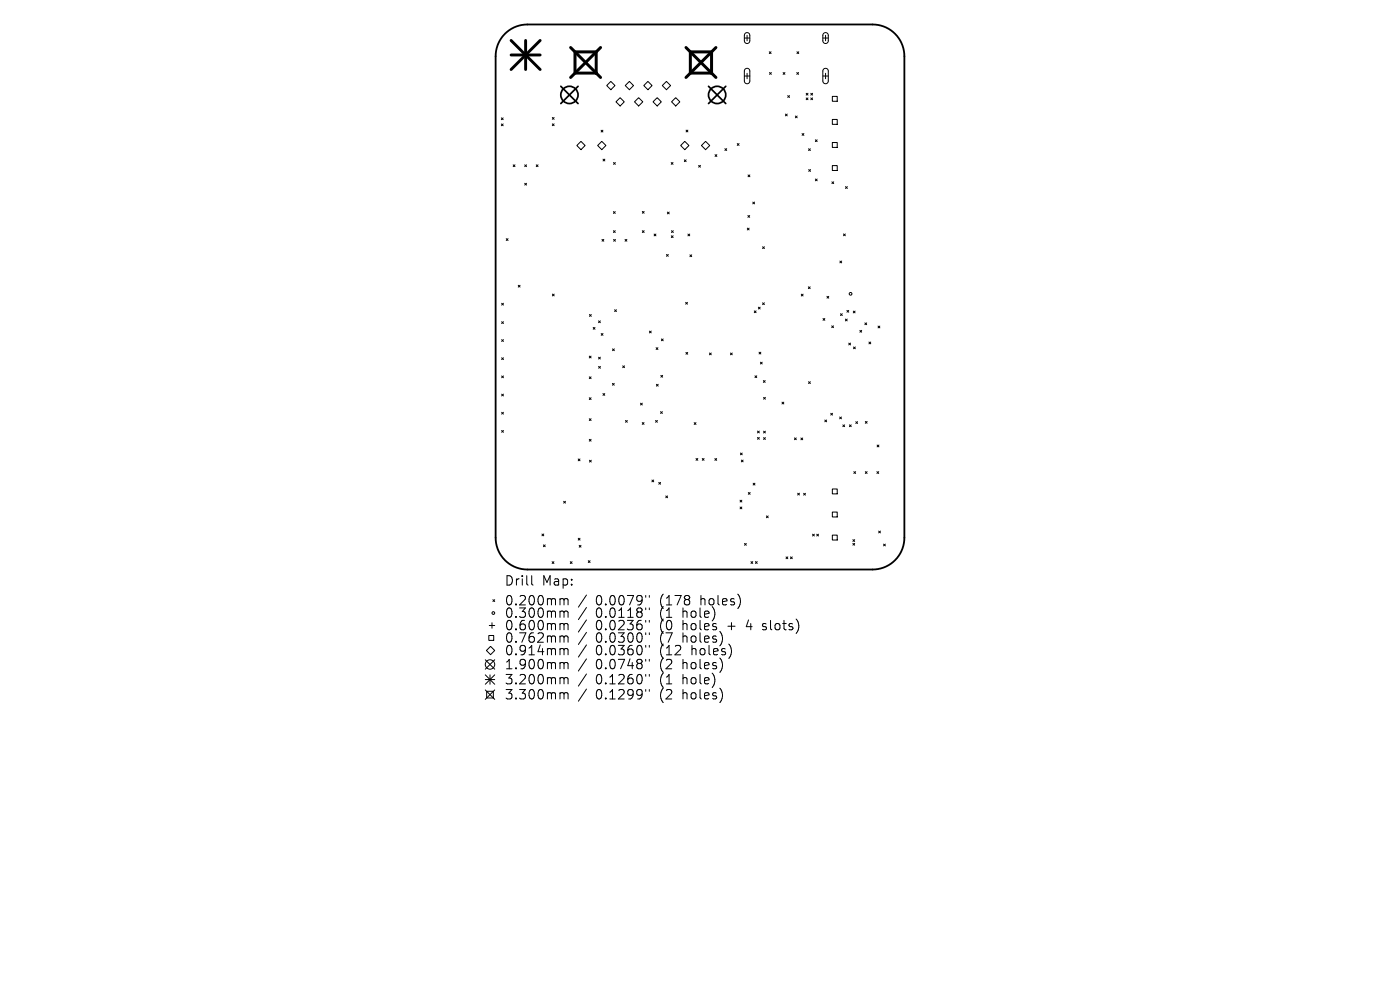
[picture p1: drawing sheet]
<svg xmlns="http://www.w3.org/2000/svg" width="297mm" height="210mm" viewBox="0 0 297 210" stroke-linecap="round" stroke-linejoin="round" font-family="sans-serif">
<defs><g id="words">
<g font-size="2.8">
<text x="107" y="124.5">Drill</text>
<text x="115" y="124.5">Map:</text>
<text x="107" y="128.7">0.200mm</text>
<text x="107" y="131.3">0.300mm</text>
<text x="126.4" y="128.7">0.0079&quot;</text>
<text x="126.4" y="131.3">0.0118&quot;</text>
<text x="140.1" y="128.7">(178</text>
<text x="140.1" y="131.3">(1</text>
<text x="145.1" y="131.3">hole)</text>
<text x="148.9" y="128.7">holes)</text>
<text x="107" y="134">0.600mm</text>
<text x="107" y="136.6">0.762mm</text>
<text x="126.4" y="134">0.0236&quot;</text>
<text x="126.4" y="136.6">0.0300&quot;</text>
<text x="140.1" y="134">(0</text>
<text x="140.1" y="136.6">(7</text>
<text x="145.1" y="134">holes</text>
<text x="145.1" y="136.6">holes)</text>
<text x="154.8" y="134">+</text>
<text x="159" y="134">4</text>
<text x="162.6" y="134">slots)</text>
<text x="107" y="139.3">0.914mm</text>
<text x="107" y="142.3">1.900mm</text>
<text x="126.4" y="139.3">0.0360&quot;</text>
<text x="126.4" y="142.3">0.0748&quot;</text>
<text x="140.1" y="139.3">(12</text>
<text x="140.1" y="142.3">(2</text>
<text x="145.1" y="142.3">holes)</text>
<text x="147" y="139.3">holes)</text>
<text x="107" y="145.5">3.200mm</text>
<text x="107" y="148.7">3.300mm</text>
<text x="126.4" y="145.5">0.1260&quot;</text>
<text x="126.4" y="148.7">0.1299&quot;</text>
<text x="140.1" y="145.5">(1</text>
<text x="140.1" y="148.7">(2</text>
<text x="145.1" y="145.5">hole)</text>
<text x="145.1" y="148.7">holes)</text>
</g>
</g></defs>
<path d="M107.1 7.2a6.7 6.7 0 0 1 4.8-2h73.2a6.7 6.7 0 0 1 6.8 6.7v102.2a6.7 6.7 0 0 1-6.8 6.7h-73.2a6.7 6.7 0 0 1-6.8-6.7v-102.2a6.7 6.7 0 0 1 2-4.7z" fill="none" stroke="#000" stroke-width=".39"/>
<g fill="none" stroke="#000" stroke-width=".21">
<path d="M128.7 18.2l.9-.9 .9 .9-.9 .8zM132.6 18.2l.9-.9 .9 .9-.9 .8zM136.6 18.2l.9-.9 .8 .9-.8 .8zM140.5 18.2l.9-.9 .9 .9-.9 .8zM157.9 8.1h1.2M157.9 16.1h1.2M158.1 7.1l.5-.2 .4 .4 .1 1.5-.5 .4h-.4l-.3-.4v-1.4zM158.1 14.7l.6-.2 .4 .5v2.3l-.5 .5-.4-.1-.3-.4v-2.3zM158.5 7.5v1.1M158.5 15.5v1.2M163.2 11l.4 .4M163.3 15.4l.3 .4"/>
<path d="M163.6 11l-.4 .4M163.6 15.4l-.3 .4M166.1 15.4l.4 .4M166.5 15.4l-.4 .4M169 15.4l.4 .4M169.1 11l.4 .4M169.4 15.4l-.4 .4M169.5 11l-.4 .4M171 19.8l.4 .4M171.4 19.8l-.4 .4M172 19.8l.4 .4M172.4 19.8l-.4 .4"/>
<path d="M174.6 8.1h1.1M174.6 16.1h1.1M174.7 7.1l.6-.2 .4 .4v1.5l-.4 .4h-.4l-.3-.4v-1.4zM174.7 14.7l.6-.2 .4 .5v2.3l-.5 .5-.4-.1-.2-.4v-2.3zM175.1 7.5v1.1M175.1 15.5v1.2M106.4 25l.3 .4M106.4 26.3l.3 .4M106.7 25l-.3 .4M106.7 26.3l-.3 .4M108.9 35l.4 .3M109.3 35l-.4 .3"/>
<path d="M111.3 35l.4 .3M111.3 38.9l.4 .4M111.7 35l-.4 .3M111.7 38.9l-.4 .4M113.8 35l.3 .3M114.1 35l-.3 .3M117.2 24.9l.4 .4M117.2 26.3l.4 .4M117.6 24.9l-.4 .4M117.6 26.3l-.4 .4M122.4 30.9l.8-.9 .9 .9-.9 .9zM126.8 30.9l.9-.9 .8 .9-.8 .9z"/>
<path d="M127.5 27.6l.4 .4M127.9 27.6l-.4 .4M127.9 33.8l.4 .3M128.3 33.8l-.4 .3M130.2 34.5l.3 .4M130.5 34.5l-.3 .4M130.7 21.6l.9-.9 .8 .9-.8 .9zM134.6 21.6l.9-.9 .9 .9-.9 .9zM138.5 21.6l.9-.9 .9 .9-.9 .9zM142.4 34.5l.4 .4M142.5 21.6l.8-.9 .9 .9-.9 .9zM142.8 34.5l-.4 .4"/>
<path d="M144.4 30.9l.9-.9 .9 .9-.9 .9zM145.2 33.9l.4 .4M145.6 27.6l.3 .4M145.6 33.9l-.4 .4M145.9 27.6l-.3 .4M148.2 35.1l.4 .4M148.6 35.1l-.4 .4M148.8 30.9l.9-.9 .9 .9-.9 .9zM151.7 32.8l.4 .4M152.1 32.8l-.4 .4M153.8 31.5l.4 .4M154.2 31.5l-.4 .4"/>
<path d="M156.4 30.5l.4 .3M156.8 30.5l-.4 .3M158.7 37.1l.4 .4M159.1 37.1l-.4 .4M166.6 24.2l.4 .4M167 24.2l-.4 .4M167.1 20.3l.4 .4M167.5 20.3l-.4 .4M168.7 24.6l.4 .4M169.1 24.6l-.4 .4M170.2 28.3l.3 .4M170.5 28.3l-.3 .4"/>
<path d="M171 20.8l.4 .4M171.4 20.8l-.4 .4M171.5 31.6l.4 .3M171.6 36l.4 .4M171.9 31.6l-.4 .3M172 36l-.4 .4M172 20.8l.4 .4M172.4 20.8l-.4 .4M173 29.7l.4 .3M173 38l.4 .4M173.4 29.7l-.4 .3M173.4 38l-.4 .4"/>
<path d="M176.5 38.6l.4 .4M176.6 20.4h1v1.1h-1zM176.6 25.3h1v1.1h-1zM176.6 30.2h1v1.1h-1zM176.6 35.1h1v1.1h-1zM176.9 38.6l-.4 .4M179.4 39.6l.4 .4M179.8 39.6l-.4 .4M107.4 50.6l.4 .4M107.8 50.6l-.4 .4M127.7 50.8l.4 .4M128.1 50.8l-.4 .4"/>
<path d="M130.1 44.9l.4 .4M130.1 48.9l.4 .4M130.2 50.8l.4 .4M130.5 44.9l-.4 .4M130.5 48.9l-.4 .4M130.6 50.8l-.4 .4M132.6 50.8l.4 .4M133 50.8l-.4 .4M136.3 44.9l.4 .3M136.3 48.9l.4 .4M136.7 44.9l-.4 .3M136.7 48.9l-.4 .4"/>
<path d="M138.8 49.6l.4 .4M139.2 49.6l-.4 .4M141.4 54l.4 .4M141.6 45l.4 .4M141.8 54l-.4 .4M142 45l-.4 .4M142.4 50l.4 .4M142.5 48.9l.3 .4M142.8 50l-.4 .4M142.8 48.9l-.3 .4M145.9 49.6l.4 .4M146.3 49.6l-.4 .4"/>
<path d="M146.4 54.1l.3 .3M146.7 54.1l-.3 .3M158.5 48.4l.4 .4M158.7 45.7l.3 .4M158.9 48.4l-.4 .4M159 45.7l-.3 .4M159.7 42.9l.4 .4M160.1 42.9l-.4 .4M161.8 52.3l.4 .4M162.2 52.3l-.4 .4M178.2 55.4l.4 .4M178.6 55.4l-.4 .4"/>
<path d="M178.9 49.6l.4 .4M179.3 49.6l-.4 .4M106.4 64.3l.4 .4M106.4 68.2l.4 .4M106.4 72l.4 .4M106.4 75.9l.4 .4M106.4 79.8l.4 .3M106.8 64.3l-.4 .4M106.8 68.2l-.4 .4M106.8 72l-.4 .4M106.8 75.9l-.4 .4M106.8 79.8l-.4 .3"/>
<path d="M109.9 60.5l.4 .4M110.3 60.5l-.4 .4M117.2 62.4l.4 .4M117.6 62.4l-.4 .4M125 75.5l.4 .4M125 79.9l.4 .4M125 66.7l.4 .4M125.4 75.5l-.4 .4M125.4 79.9l-.4 .4M125.4 66.7l-.4 .4M125.8 69.5l.4 .3M126.2 69.5l-.4 .3"/>
<path d="M127 68.1l.4 .4M127 75.8l.4 .4M127 77.7l.4 .4M127.4 68.1l-.4 .4M127.4 75.8l-.4 .4M127.4 77.7l-.4 .4M127.5 70.7l.4 .4M127.9 70.7l-.4 .4M129.9 74l.4 .4M130.3 74l-.4 .4M130.4 65.7l.4 .4M130.8 65.7l-.4 .4"/>
<path d="M132.1 77.6l.4 .4M132.5 77.6l-.4 .4M137.8 70.2l.4 .4M138.2 70.2l-.4 .4M139.2 73.8l.4 .3M139.6 73.8l-.4 .3M140.2 79.6l.4 .4M140.3 71.9l.4 .4M140.6 79.6l-.4 .4M140.7 71.9l-.4 .4M145.5 64.1l.3 .4M145.5 74.8l.4 .3"/>
<path d="M145.8 64.1l-.3 .4M145.9 74.8l-.4 .3M150.5 74.9l.4 .4M150.9 74.9l-.4 .4M155 74.9l.3 .4M155.3 74.9l-.3 .4M160 65.9l.4 .4M160.2 79.7l.3 .4M160.4 65.9l-.4 .4M160.5 79.7l-.3 .4M160.9 65.2l.4 .3M161 74.7l.4 .4"/>
<path d="M161.3 65.2l-.4 .3M161.3 76.8l.4 .4M161.4 74.7l-.4 .4M161.7 76.8l-.4 .4M161.8 64.2l.4 .4M162.2 64.2l-.4 .4M170 62.4l.4 .4M170.4 62.4l-.4 .4M171.5 60.8l.4 .4M171.9 60.8l-.4 .4M174.6 67.6l.4 .3M175 67.6l-.4 .3"/>
<path d="M175.4 62.9l.4 .3M175.8 62.9l-.4 .3M176.4 69.1l.4 .4M176.8 69.1l-.4 .4M178.3 66.5l.4 .4M178.7 66.5l-.4 .4M179.3 67.7l.4 .4M179.7 65.8l.4 .4M179.7 67.7l-.4 .4M180.1 72.8l.3 .4M180.1 65.8l-.4 .4M180.4 72.8l-.3 .4"/>
<path d="M181 66l.4 .4M181.1 73.6l.4 .4M181.4 66l-.4 .4M181.5 73.6l-.4 .4M182.4 70.1l.4 .4M182.8 70.1l-.4 .4M183.5 68.5l.4 .4M183.9 68.5l-.4 .4M184.3 72.6l.4 .3M184.7 72.6l-.4 .3M186.3 69.2l.4 .4M186.7 69.2l-.4 .4"/>
<path d="M106.4 83.6l.4 .4M106.4 87.5l.4 .3M106.4 91.3l.4 .4M106.8 83.6l-.4 .4M106.8 87.5l-.4 .3M106.8 91.3l-.4 .4M122.7 97.4l.3 .3M123 97.4l-.3 .3M125 84.4l.4 .4M125 88.8l.4 .4M125 93.2l.4 .4M125 97.6l.4 .4"/>
<path d="M125.4 84.4l-.4 .4M125.4 88.8l-.4 .4M125.4 93.2l-.4 .4M125.4 97.6l-.4 .4M127.9 83.5l.4 .4M128.3 83.5l-.4 .4M129.9 81.3l.4 .4M130.3 81.3l-.4 .4M132.7 89.2l.4 .4M133.1 89.2l-.4 .4M135.9 85.5l.4 .4M136.2 89.6l.4 .4"/>
<path d="M136.3 85.5l-.4 .4M136.6 89.6l-.4 .4M139.1 89.2l.4 .4M139.3 81.5l.3 .4M139.5 89.2l-.4 .4M139.6 81.5l-.3 .4M140.1 87.3l.4 .4M140.5 87.3l-.4 .4M147.3 89.7l.4 .3M147.7 97.3l.3 .3M147.7 89.7l-.4 .3M148 97.3l-.3 .3"/>
<path d="M149 97.3l.4 .3M149.4 97.3l-.4 .3M151.7 97.3l.3 .4M152 97.3l-.3 .4M157.1 96.1l.4 .4M157.3 97.6l.4 .4M157.5 96.1l-.4 .4M157.7 97.6l-.4 .4M160.7 91.4l.4 .4M160.7 92.8l.4 .4M161.1 91.4l-.4 .4M161.1 92.8l-.4 .4"/>
<path d="M161.9 80.7l.4 .4M162 84.3l.4 .4M162 91.5l.4 .3M162 92.8l.4 .4M162.3 80.7l-.4 .4M162.4 92.8l-.4 .4M162.4 91.5l-.4 .3M162.4 84.3l-.4 .4M165.9 85.3l.4 .4M166.3 85.3l-.4 .4M168.5 92.9l.4 .4M168.9 92.9l-.4 .4"/>
<path d="M169.9 92.9l.4 .4M170.3 92.9l-.4 .4M171.5 81l.4 .4M171.9 81l-.4 .4M175 89.1l.4 .4M175.4 89.1l-.4 .4M176.2 87.7l.4 .4M176.6 87.7l-.4 .4M178.1 88.5l.4 .3M178.5 88.5l-.4 .3M178.8 90.1l.4 .4M179.2 90.1l-.4 .4"/>
<path d="M180.2 90.1l.4 .4M180.6 90.1l-.4 .4M181.5 89.4l.4 .4M181.9 89.4l-.4 .4M183.6 89.4l.4 .4M184 89.4l-.4 .4M186.1 94.4l.4 .4M186.5 94.4l-.4 .4M115 113.3l.4 .4M115.3 115.6l.4 .4M115.4 113.3l-.4 .4M115.7 115.6l-.4 .4"/>
<path d="M117.1 119.2l.4 .3M117.5 119.2l-.4 .3M119.6 106.3l.4 .4M120 106.3l-.4 .4M121 119.2l.4 .3M121.4 119.2l-.4 .3M122.7 114.2l.4 .4M122.9 115.7l.4 .4M123.1 114.2l-.4 .4M123.3 115.7l-.4 .4M124.8 118.9l.4 .4M125.2 118.9l-.4 .4"/>
<path d="M138.3 101.8l.4 .4M138.7 101.8l-.4 .4M139.8 102.3l.3 .4M140.1 102.3l-.3 .4M141.2 105.2l.4 .4M141.6 105.2l-.4 .4M157 106.1l.4 .4M157 107.6l.4 .3M157.4 106.1l-.4 .4M157.4 107.6l-.4 .3M157.9 115.3l.4 .4M158.3 115.3l-.4 .4"/>
<path d="M158.8 104.5l.3 .4M159.1 104.5l-.3 .4M159.3 119.1l.4 .4M159.7 119.1l-.4 .4M159.8 102.5l.4 .4M160.2 102.5l-.4 .4M160.3 119.1l.3 .4M160.6 119.1l-.3 .4M162.6 109.4l.4 .4M163 109.4l-.4 .4M166.7 118.1l.4 .4M167.1 118.1l-.4 .4"/>
<path d="M167.7 118.1l.4 .4M168.1 118.1l-.4 .4M169.2 104.6l.4 .4M169.6 104.6l-.4 .4M170.5 104.6l.4 .4M170.9 104.6l-.4 .4M172.4 113.3l.4 .4M172.8 113.3l-.4 .4M173.3 113.3l.3 .4M173.6 113.3l-.3 .4M176.6 103.7h1v1.1h-1zM176.6 108.6h1v1.1h-1z"/>
<path d="M176.6 113.5h1v1.1h-1zM180.9 114.5l.4 .4M180.9 115.3l.4 .3M181.1 100l.4 .4M181.3 114.5l-.4 .4M181.3 115.3l-.4 .3M181.5 100l-.4 .4M183.6 100l.4 .4M184 100l-.4 .4M186 100l.4 .4M186.4 112.7l.4 .3M186.4 100l-.4 .4"/>
<path d="M186.8 112.7l-.4 .3M187.4 115.4l.4 .4M187.8 115.4l-.4 .4M103 140l2 2M103.2 138l.9-.9 .9 .9-.9 .9zM103.7 134.8h1v1h-1zM103.8 132.7h1.2M104.4 132.1v1.2M104.6 127.2l.4 .4M105 127.2l-.4 .4M105 140l-2 2M112.8 122.1v1.7l.3 .3"/>
<path d="M119.1 127l.5 .1 .1 .2M119.1 129.6h.3l.3 .3M119.1 132.3h.3l.3 .3M119.1 134.9h.3l.3 .3M119.1 137.6h.3l.3 .3M119.7 127.3l.2-.3 .5 .1 .1 1.2M119.7 127.3v1M119.7 129.9v1.1M119.7 132.6v1M119.7 135.2v1M119.7 137.9v1M119.7 129.9l.2-.3 .5 .1 .1 1.3"/>
<path d="M119.7 132.6l.2-.3 .5 .1 .1 1.2M119.7 135.2l.2-.3 .5 .1 .1 1.2M119.7 137.9l.2-.3 .5 .1 .1 1.2M124.4 126.2l-1.7 2.6M124.4 128.9l-1.7 2.5M124.4 131.5l-1.7 2.6M124.4 134.1l-1.7 2.6M124.4 136.8l-1.7 2.6M124.4 139.8l-1.7 2.5M137 126.3v.4M137 129v.3M137 131.6v.4"/>
<path d="M137 134.2v.4M137 136.9v.4M137 139.9v.4M137.7 126.3v.4M137.7 129v.3M137.7 131.6v.4M137.7 134.2v.4M137.7 136.9v.4M137.7 139.9v.4M161.7 133.5l.2 .1M161.8 132.4v.4M103 143.2l2 2"/>
<path d="M103 144.2h2M103 146.4l2 2M103.2 146.6h1.5v1.5h-1.5zM104 143.2v2M105 143.2l-2 2M105 146.4l-2 2M119.1 140.5l.5 .1 .1 .2M119.1 143.7h.3l.3 .3M119.1 146.9l.5 .1 .1 .2M119.7 140.8v1.1M119.7 144v1.1M119.7 147.2v1.1"/>
<path d="M119.7 140.8l.2-.3 .5 .1 .1 1.3M119.7 144l.2-.3 .5 .1 .1 1.3M119.7 147.2l.2-.3 .5 .1 .1 1.3M124.4 143l-1.7 2.5M124.4 146.2l-1.7 2.5M137 143.1v.4M137 146.3v.4M137.7 143.1v.4M137.7 146.3v.4"/>
<circle cx="180.4" cy="62.3" r=".29"/>
<circle cx="104.7" cy="130" r=".29"/>
<circle cx="104" cy="141" r="1"/>
</g>
<g fill="none" stroke="#000" stroke-width=".37">
<path d="M119 18.3l3.6 3.7M122.6 18.3l-3.6 3.7M150.3 18.3l3.7 3.7M154 18.3l-3.7 3.7"/>
<circle cx="120.8" cy="20.1" r="1.83"/>
<circle cx="152.1" cy="20.1" r="1.83"/>
</g>
<path d="M108.4 8.6l6.2 6.1M108.4 11.7h6.2M111.5 8.6v6.1M114.6 8.6l-6.2 6.1" fill="none" stroke="#000" stroke-width=".62"/>
<path d="M121.1 10.1l6.3 6.3M122 11h4.5v4.5h-4.5zM127.4 10.1l-6.3 6.3M145.5 10.1l6.4 6.3M146.5 11h4.5v4.5h-4.5zM151.9 10.1l-6.4 6.3" fill="none" stroke="#000" stroke-width=".64"/>
<use href="#words"/>
</svg>
